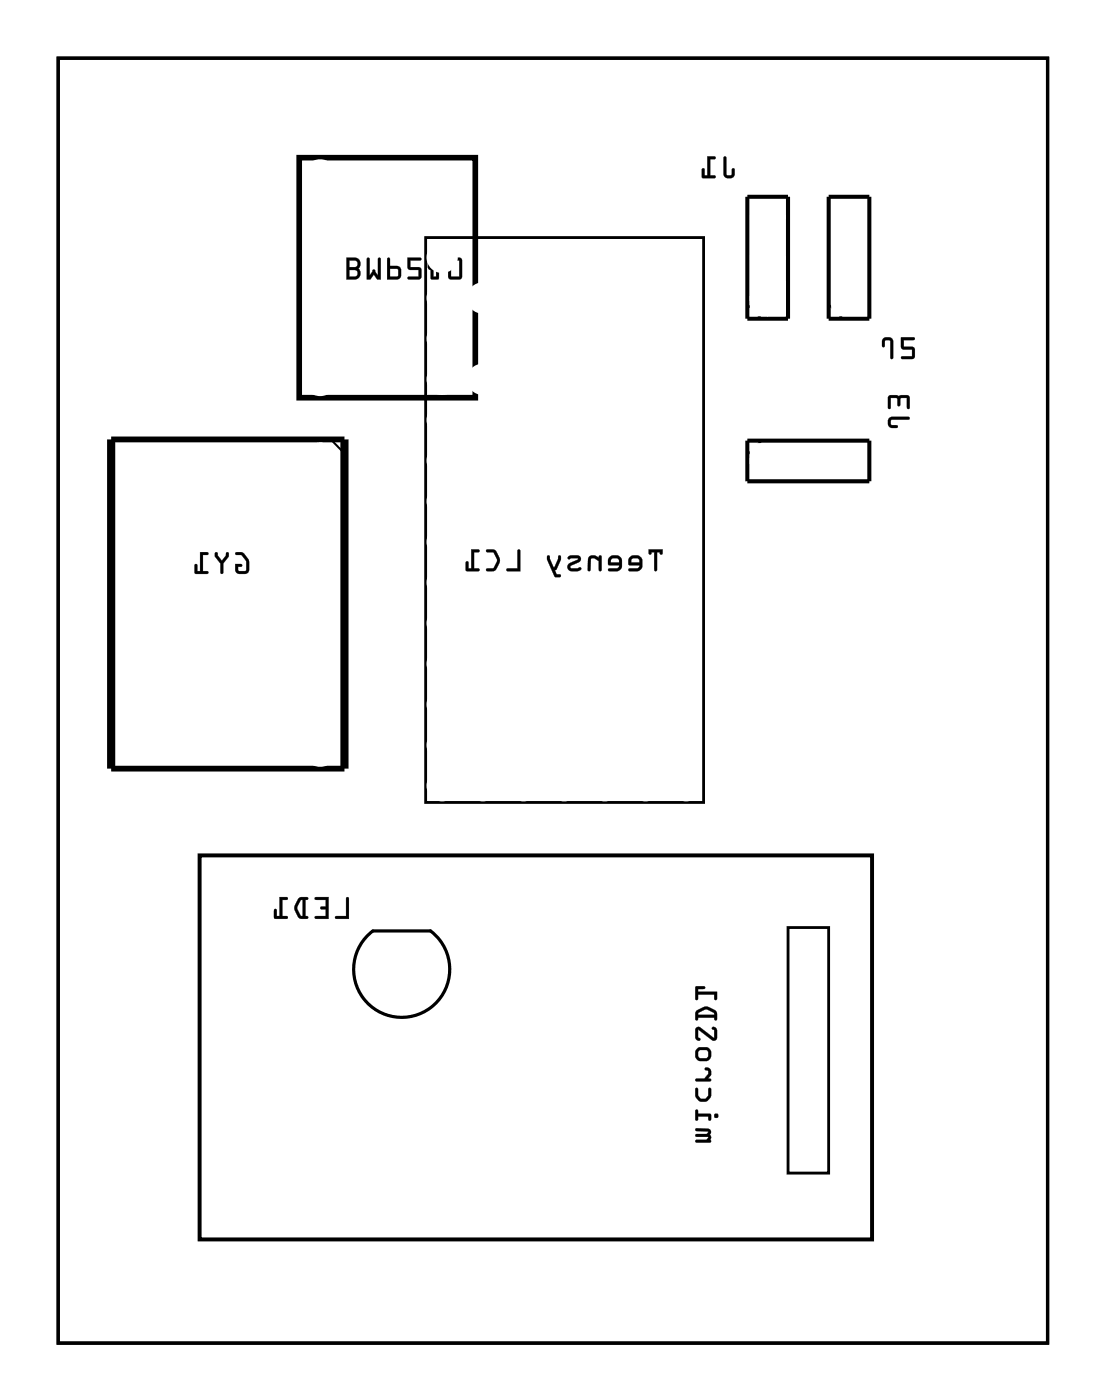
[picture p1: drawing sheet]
<svg xmlns="http://www.w3.org/2000/svg" width="69mm" height="87mm" viewBox="0 0 69 87" stroke-linecap="round" stroke-linejoin="round" font-family="sans-serif">
<path d="M3.6 3.6h61.8v80.3h-61.8zM22.8 58.7l.5-.5h3.6a3 3 0 0 1 .6 4.2 3 3 0 0 1-4.3 .5 3 3 0 0 1-.4-4.2z" fill="none" stroke="#000" stroke-width=".2"/>
<g fill="#000">
<path d="M21.6 16.1v1.4h.6a.4 .4 0 0 0 .3-.3 .4 .4 0 0 0-.1-.4l.1-.3a.37 .37 0 0 0-.3-.4zM21.6 16.1h.6a.39 .39 0 0 1 .3 .3 .39 .39 0 0 1-.1 .4 .39 .39 0 0 1 .1 .4 .39 .39 0 0 1-.3 .3h-.6zM21.8 16.3h.4a.2 .2 0 0 1 .1 .2 .2 .2 0 0 1-.1 .2h-.4zM21.8 16.3v.4h.4a.22 .22 0 0 0 .1-.2 .22 .22 0 0 0-.1-.2zM21.8 16.9h.4a.2 .2 0 0 1 .1 .2 .2 .2 0 0 1-.1 .2h-.4zM21.8 16.9v.4h.4a.22 .22 0 0 0 .1-.2 .22 .22 0 0 0-.1-.2zM22.9 16.1v1.4h.2l.2-.3 .3 .3h.2v-1.3a.1 .1 0 0 0-.1-.1 .1 .1 0 0 0-.1 .1v1l-.2-.2a.1 .1 0 0 0 0-.2 .11 .11 0 0 0-.1 .2l-.2 .2v-1l-.1-.1zM22.9 16.1l.2 .1v1l.2-.3 .3 .3v-1l.1-.1 .1 .1v1.3h-.2l-.3-.4-.2 .4h-.2zM24.2 16.1v1.4h.7l.1-.2v-.5l-.1-.2h-.5v-.4zM24.2 16.1l.1 .1 .1 .4h.5l.1 .2v.5l-.1 .1-.7 .1zM24.4 16.8h.4v.5h-.4zM24.4 16.8v.5h.5v-.5zM25.4 16.1l.1 .7 .6 .1v.4h-.6a.1 .1 0 0 0-.1 .1 .1 .1 0 0 0 .1 .1h.6l.2-.1v-.7h-.7v-.4h.6a.1 .1 0 0 0 .1-.1 .1 .1 0 0 0-.1-.1zM25.5 16.1l.8 .1-.1 .1h-.6v.4h.5l.2 .1v.5l-.1 .1h-.7v-.1h.7v-.4l-.7-.1zM26.8 16.1l-.1 .6 .2 .2v.5l.5 .1v-.6l.2-.2v-.5l-.2-.1zM26.8 16.2l.6-.1 .2 .1v.5l-.2 .2v.5h-.5v-.5l-.2-.2zM26.9 16.3h.5v.4h-.5zM26.9 16.3v.4h.5v-.4zM27.1 16.9h.1v.4h-.1zM27.1 16.9v.4h.2v-.4zM28 16.1v1.3l.2 .1h.6l.1-.2v-1.1l-.2-.1zM28.1 16.2l.6-.1 .1 .1 .1 1.1-.2 .1-.5 .1-.2-.1zM28.2 16.3h.5v1h-.5zM28.2 16.3v1h.5v-1z"/>
<path d="M21.6 16.1v1.4h.6a.39 .39 0 0 0 .3-.3 .39 .39 0 0 0-.1-.4l.1-.3a.36 .36 0 0 0-.3-.4zM21.8 16.3h.4a.21 .21 0 0 1 .1 .2 .21 .21 0 0 1-.1 .2h-.4zM21.8 16.9h.4a.21 .21 0 0 1 .1 .2 .21 .21 0 0 1-.1 .2h-.4zM22.9 16.1v1.4h.2l.2-.3 .3 .3h.2l-.1-1.4-.1 .1v1l-.2-.2a.11 .11 0 0 0-.1-.2 .1 .1 0 0 0 0 .2l-.2 .2v-1zM24.2 16.1v1.4l.7-.1 .1-.1v-.5l-.1-.2h-.5v-.4zM24.4 16.8h.4v.5h-.4zM25.5 16.1v.7l.6 .1v.4h-.6v.1l.7 .1 .1-.2v-.5l-.2-.1h-.5v-.4h.6l.1-.1zM26.8 16.2l-.1 .5 .2 .2v.5l.5 .1v-.6l.2-.2v-.5l-.2-.1zM26.9 16.3h.5v.4h-.5zM27.1 16.9h.1v.4h-.1zM28 16.2v1.2l.2 .1h.6l.1-.2-.1-1.1-.1-.1zM28.2 16.3h.5v1h-.5z"/>
<path d="M45.2 9.8v1.1a.36 .36 0 0 0 .3 .2 .36 .36 0 0 0 .4-.2v-.3l-.1-.1-.1 .1v.3h-.3v-1zM44.2 9.8v1.2h-.2v-.4l-.1-.1-.1 .6h.9v-.1h-.3v-1l.3-.1v-.1z"/>
<path d="M45.2 9.8v1.1a.37 .37 0 0 0 .3 .3 .37 .37 0 0 0 .4-.3v-.3a.1 .1 0 0 0-.1-.1 .1 .1 0 0 0-.1 .1v.3h-.3v-1zM45.2 9.8l.2 .1v1h.3l.1-.4 .1 .1v.3a.35 .35 0 0 1-.4 .2 .35 .35 0 0 1-.3-.2zM44.2 9.8v1.2h-.2v-.4a.1 .1 0 0 0-.1-.1 .1 .1 0 0 0-.1 .1l.1 .5h.7a.1 .1 0 0 0 .1-.1 .1 .1 0 0 0-.1 0h-.2v-1h.2a.1 .1 0 0 0 .1-.1 .1 .1 0 0 0-.1-.1zM44.2 9.8h.5l-.1 .1h-.2v1.1h.2v.1h-.8l.1-.6 .1 .1v.4h.2z"/>
<path d="M14.7 34.5v.2h.4l.3 .4v.5l-.1 .1-.4-.1v-.2h.2v-.1l-.4-.1 .1 .6 .2 .1 .4-.1 .2-.2a.92 .92 0 0 0-.6-1.1zM13.4 34.5v.3l.4 .4v.6l.1 .1v-.7l.4-.4v-.2l-.2-.1v.2l-.2 .3-.3-.3v-.2zM12.5 34.5v1.2h-.2v-.4h-.1v.5l.8 .1v-.2h-.3v-1h.3v-.1z"/>
<path d="M14.7 34.5v.2h.4l.2 .3 .1 .7h-.5v-.3h.1a.1 .1 0 0 0 .1-.1 .1 .1 0 0 0-.1-.1h-.3l.1 .6 .2 .1 .5-.1 .1-.2-.1-.7-.3-.4zM14.7 34.5h.3l.2 .1a.9 .9 0 0 1 .2 1.2h-.5l-.2-.1v-.5l.4 .1v.1h-.2v.3h.4l.1-.1v-.6l-.3-.3h-.4zM13.4 34.5v.3l.4 .4v.6a.1 .1 0 0 0 .1 .1 .1 .1 0 0 0 .1-.1l-.1-.6 .4-.4v-.2a.1 .1 0 0 0-.1-.1 .1 .1 0 0 0-.1 .1v.1l-.2 .3-.3-.3v-.2zM13.5 34.5h.1v.2l.3 .4 .2-.4v-.2l.2 .1v.2l-.4 .4v.7l-.1-.1v-.6l-.4-.4zM12.5 34.5v1.2h-.2v-.4a.1 .1 0 0 0-.1-.1 .1 .1 0 0 0-.1 .1l.1 .5 .7 .1a.1 .1 0 0 0 .1-.1 .1 .1 0 0 0-.1-.1h-.2v-1h.2a.1 .1 0 0 0 .1-.1 .1 .1 0 0 0-.1-.1zM12.5 34.5l.5 .1v.1h-.3v1h.3v.2l-.8-.1v-.5h.1v.4h.2z"/>
<path d="M40.5 34.3l.1 .4 .1-.1v-.1h.2v1.1l.1 .1v-1.2h.2v.1l.1 .1 .1-.4zM39.3 34.8l-.1 .2 .1 .3 .6 .1-.1 .1h-.5v.2l.7-.1 .1-.2v-.5l-.3-.2h-.3zM39.5 34.9h.3l.1 .3h-.5zM38.1 34.8l-.1 .2v.3l.7 .1-.1 .1h-.6v.2l.7-.1 .1-.2v-.5l-.3-.2h-.3zM38.2 34.9h.4l.1 .3h-.5zM36.8 34.8l-.1 .2v.7l.2-.1v-.6l.1-.1 .4 .2v.5l.2 .1v-1h-.2v.2l-.3-.2zM35.5 34.8a.12 .12 0 0 0 .1 .2 .12 .12 0 0 0 .1-.1h.4l-.5 .3a.27 .27 0 0 0-.2 .3 .27 .27 0 0 0 .3 .2l.6-.1v-.1h-.2h-.5l.1-.2 .5-.2a.22 .22 0 0 0 .1-.2 .22 .22 0 0 0-.2-.2h-.4zM34.2 34.7v.3l.4 1 .4 .1v-.2h-.2l-.1-.3h.1l.2-.6v-.2h-.1l-.3 .6-.3-.6zM32.3 34.4v1.1h-.6v.2h.8v-1.3zM30.4 34.4v.1h.4l.3 .5-.3 .5h-.4v.1v.1a.6 .6 0 0 0 .8-.6v-.3l-.2-.4-.2-.1zM29.4 34.3v1.2h-.1v-.4h-.2v.5l.8 .1v-.2h-.3v-1h.3l.1-.1z"/>
<path d="M40.5 34.3v.3a.1 .1 0 0 0 .1 .1 .11 .11 0 0 0 .1-.2h.2v1.1a.1 .1 0 0 0 .1 .1 .1 .1 0 0 0 0-.1v-1.1h.2a.11 .11 0 0 0 0 .2 .11 .11 0 0 0 .2-.1v-.3zM40.5 34.3h.9l-.1 .3-.1-.1h-.2v1.2l-.1-.1v-1.1h-.2l-.1 .1zM39.3 34.8l-.1 .2 .1 .3h.6l-.1 .2h-.5a.1 .1 0 0 0-.1 .1 .1 .1 0 0 0 .1 .1h.5l.2-.1 .1-.1v-.5l-.2-.3h-.4zM39.3 34.8l.2-.1h.3l.3 .2v.5l-.2 .2-.6 .1v-.2h.5l.1-.1v-.1h-.6v-.3zM39.5 34.9h.3l.1 .3h-.5zM39.5 34.9l-.1 .3h.5l-.1-.3zM38.1 34.8l-.1 .2v.3h.7l-.2 .2h-.4a.1 .1 0 0 0-.1 .1 .1 .1 0 0 0 .1 .1h.5l.1-.1 .1-.1 .1-.5-.3-.3h-.3zM38.1 34.8l.1-.1h.3l.3 .2v.5l-.1 .2-.7 .1v-.2h.6l.1-.1v-.1h-.7v-.3zM38.2 34.9h.4l.1 .3h-.5zM38.2 34.9l-.1 .3h.6l-.1-.3zM36.8 34.8l-.1 .8a.09 .09 0 0 0 .1 .1 .09 .09 0 0 0 .1-.1v-.6l.2-.1 .3 .2v.5a.1 .1 0 0 0 .1 .1 .1 .1 0 0 0 .1-.1v-.8a.1 .1 0 0 0-.1-.1 .11 .11 0 0 0-.1 .2l-.3-.2zM36.8 34.8l.3-.1 .3 .2v-.2h.1v1l-.1-.1v-.5l-.3-.2h-.2v.7l-.2 .1v-.7zM35.5 34.8a.12 .12 0 0 0 0 .2 .12 .12 0 0 0 .2-.1h.4l-.5 .3a.28 .28 0 0 0-.2 .3 .28 .28 0 0 0 .3 .2l.6-.1a.12 .12 0 0 0-.1-.1 .12 .12 0 0 0-.1 0h-.4l-.1-.1 .7-.3v-.3l-.1-.1a.71 .71 0 0 0-.7 .1zM35.5 34.8l.2-.1h.4a.22 .22 0 0 1 .2 .2 .22 .22 0 0 1-.1 .2l-.5 .2-.1 .2h.5h.2v.1l-.3 .1h-.4l-.1-.2v-.2l.6-.4h-.4a.1 .1 0 0 1-.2 0 .09 .09 0 0 1 0-.1zM34.2 34.7v.3l.4 1 .3 .1a.1 .1 0 0 0 .1-.1 .1 .1 0 0 0-.1-.1h-.1l-.1-.3h.1l.2-.8a.1 .1 0 0 0-.1-.1 .1 .1 0 0 0 0 .1l-.3 .6-.3-.6zM34.2 34.7l.1 .1 .3 .7 .3-.7h.1v.2l-.2 .6h-.2l.2 .3h.2v.2l-.4-.1-.4-1zM32.3 34.4v1.1h-.6a.1 .1 0 0 0-.1 .1 .1 .1 0 0 0 .1 .1h.8v-1.3zM32.4 34.4h.1v1.3h-.8v-.2h.6zM30.4 34.4v.1h.4l.2 .5-.2 .5h-.4a.1 .1 0 0 0-.1 .1 .1 .1 0 0 0 .1 .1l.6-.1 .2-.6-.3-.6zM30.4 34.4h.5l.3 .4a.83 .83 0 0 1-.4 .9h-.4v-.1v-.1h.4l.2-.4v-.2l-.2-.4h-.4zM29.4 34.3v1.2h-.1v-.3a.1 .1 0 0 0-.1-.1 .1 .1 0 0 0-.1 .1v.5h.8a.1 .1 0 0 0 .1-.1 .1 .1 0 0 0-.1-.1h-.3v-1h.3a.1 .1 0 0 0 .1-.1 .1 .1 0 0 0-.1-.1zM29.4 34.3l.5 .1v.1h-.3v1h.3v.2l-.8-.1v-.5h.1l.1 .4h.1z"/>
<path d="M55.2 21.1l-.1 .5a.1 .1 0 0 0 .1 .1 .1 .1 0 0 0 .1-.1v-.3h.3v1.1a.1 .1 0 0 0 .1 0 .1 .1 0 0 0 .1 0v-1.2l-.3-.1zM55.2 21.2l.3-.1 .3 .1-.1 1.2h-.1v-1.1h-.3v.3l-.2 .1v-.4zM56.3 21.1v.7h.7v.5h-.6a.1 .1 0 0 0-.1 .1 .1 .1 0 0 0 .1 0h.6l.1-.1v-.6h-.6v-.4h.6a.1 .1 0 0 0 .1-.1 .1 .1 0 0 0-.1-.1zM56.3 21.1h.8v.1h-.7v.5h.6l.1 .1v.5l-.1 .1h-.7l.1-.1h.6v-.5h-.7z"/>
<path d="M55.2 21.2l-.1 .1v.4l.2-.1v-.3h.3v1.1h.1l.1-1.2-.3-.1zM56.3 21.1v.7h.7v.5h-.6l-.1 .1h.7l.1-.1v-.5l-.1-.1h-.5v-.4h.6v-.2z"/>
<path d="M55.5 26.1v.5l.2 .1h.3h.1l-.1-.1-.3-.1v-.3h1l.1-.1-.1-.1h-1zM55.5 24.7v.9l.1-.1v-.6h.4l.1 .4v.1l.1-.1 .1-.4h.3l.1 .6h.1v-.6l-.1-.2z"/>
<path d="M55.5 26.1v.2v.4l.5 .1a.1 .1 0 0 0 .1-.1 .1 .1 0 0 0-.1-.1l-.3-.1v-.2l1-.1a.1 .1 0 0 0 .1-.1 .1 .1 0 0 0-.1-.1h-1zM55.5 26.1h.2h1h.1l-.1 .1h-1v.3l.4 .2h-.1h-.3l-.2-.1zM55.5 24.7v.8a.1 .1 0 0 0 0 .1 .1 .1 0 0 0 .1-.1v-.6h.4v.4a.1 .1 0 0 0 .1 .1 .1 .1 0 0 0 .1-.1l.1-.4h.3v.6a.1 .1 0 0 0 .1 .1 .1 .1 0 0 0 .1-.1v-.6l-.1-.2zM55.5 24.8l1.2-.1 .1 .2v.6h-.1v-.6h-.4l-.1 .4-.1 .1v-.1l-.1-.4h-.4v.6h-.1z"/>
<path d="M21.6 56.1v1.1l-.6 .1v.1h.8v-1.3zM19.7 56.1v.1h.6v.5h-.2h-.1l.1 .1h.2v.4h-.6v.2h.8v-1.3zM18.6 56.1a.81 .81 0 0 0 0 1.2l.6 .1 .1-.1-.2-.1v-1h.1v-.1h-.4zM18.8 56.2h.1v1h-.1l-.2-.5zM17.5 56.1v1.1h-.2v-.3l-.1-.1-.1 .6h.8v-.1l-.3-.1v-1h.3l.1-.1z"/>
<path d="M21.6 56.1v1.1h-.6a.1 .1 0 0 0-.1 .1 .1 .1 0 0 0 .1 .1h.8v-1.3zM21.6 56.1h.2v1.3h-.8v-.1h.6zM19.7 56.1v.1h.6v.5l-.2-.1a.1 .1 0 0 0-.1 .1 .1 .1 0 0 0 .1 .1h.2v.4h-.6a.1 .1 0 0 0-.1 .1 .1 .1 0 0 0 .1 .1h.8v-1.3zM19.7 56.1h.8v1.3h-.8v-.1h.7v-.5h-.3l-.1-.1h.1h.3v-.5h-.7zM18.6 56.1l-.2 .6v.2l.3 .5h.5a.1 .1 0 0 0 .1-.1 .1 .1 0 0 0-.1-.1h-.1v-1h.1a.1 .1 0 0 0 .1-.1 .1 .1 0 0 0-.1 0zM18.7 56.2l.1-.1h.4v.1h-.1v1.1h.1v.1h-.5l-.3-.5v-.3zM18.8 56.3l.1-.1v1h-.1l-.2-.5zM18.8 56.2l-.2 .5 .2 .5 .1 .1v-1.1zM17.5 56.1v1.1h-.2v-.3a.1 .1 0 0 0-.1-.1 .1 .1 0 0 0-.1 .1v.5h.8a.1 .1 0 0 0 .1-.1 .1 .1 0 0 0-.1-.1h-.3v-1h.3a.1 .1 0 0 0 .1-.1 .1 .1 0 0 0-.1 0zM17.5 56.1h.5l-.1 .1h-.3v1.1h.3v.1h-.8l.1-.6 .1 .1v.4h.2z"/>
<path d="M43.5 70.5v.2h.7l-.1 .2h-.6v.1l.7 .1-.1 .1h-.6v.2h.9v-.8zM43.5 69.4v.6h.1v-.2h.6l.1 .2h.1v-.4h-.8v-.2zM44.6 69.7a.15 .15 0 0 0 .3 0 .15 .15 0 0 0-.3 0zM43.5 68l-.1 .4a.5 .5 0 0 0 .5 .5 .5 .5 0 0 0 .5-.5v-.4h-.1l-.1 .5-.1 .2h-.3l-.2-.2v-.5zM44 66.7v.2h.2v.2l-.2 .3h-.5v.2h.9v-.2h-.2l.2-.2a.33 .33 0 0 0 0-.3 .33 .33 0 0 0-.3-.2zM43.4 65.8a.5 .5 0 0 0 1 0 .5 .5 0 0 0-1 0zM43.7 65.6h.4l.1 .2v.2l-.1 .1h-.4l-.1-.1zM43.5 64.2l-.1 .6 .2 .2h.2l-.2-.2v-.5l.9 .7 .3-.1v-.5l-.2-.2-.1 .1 .1 .1v.5l-.9-.7zM43.5 63.2l-.1 .5 .1 .1 .1-.2h1v.1l.1 .1v-.6a.8 .8 0 0 0-1.1-.1zM43.6 63.3l.5-.2 .5 .2v.1h-1zM43.5 61.7v.8l.1-.1v-.2h1v.2h.2v-.4h-1.2v-.2h.4v-.1z"/>
<path d="M43.4 70.5l.1 .2h.7l-.1 .2h-.6a.1 .1 0 0 0-.1 .1 .1 .1 0 0 0 .1 .1h.7l-.1 .1h-.6a.1 .1 0 0 0-.1 .1 .1 .1 0 0 0 .1 .1h.9v-.3l-.1-.2a.21 .21 0 0 0 .1-.2 .21 .21 0 0 0-.2-.2zM43.5 70.5h.7a.21 .21 0 0 1 .2 .2 .21 .21 0 0 1-.1 .2l.1 .2v.3h-.9v-.2h.6l.2-.1-.8-.1v-.1h.6l.2-.2h-.8zM43.4 69.4v.5a.1 .1 0 0 0 .1 .1 .1 .1 0 0 0 .1-.1v-.1h.6v.1a.1 .1 0 0 0 .1 .1 .1 .1 0 0 0 .1-.1v-.3h-.8v-.2zM43.5 69.4h.1v.2h.8v.4h-.1v-.2h-.7v.2h-.1zM44.6 69.7a.15 .15 0 0 0 .3 0 .15 .15 0 0 0-.3 0zM44.6 69.7a.15 .15 0 0 1 .3 0 .15 .15 0 0 1-.3 0zM43.4 68l.1 .6a.49 .49 0 0 0 .8 .1l.1-.2v-.4a.1 .1 0 0 0-.1-.1 .1 .1 0 0 0-.1 .1v.4l-.1 .2h-.3l-.2-.2v-.5zM43.5 68h.1v.5l.2 .2h.2l.2-.2 .1-.5h.1v.6l-.3 .2h-.4l-.3-.3zM44 66.7v.1l.2 .1v.2l-.2 .3h-.5a.1 .1 0 0 0-.1 .1 .1 .1 0 0 0 .1 .1h.8a.1 .1 0 0 0 .1-.1 .1 .1 0 0 0-.1-.1h-.1l.2-.2a.33 .33 0 0 0 0-.4 .33 .33 0 0 0-.3-.1zM44.1 66.7a.33 .33 0 0 1 .3 .5l-.2 .2h.2v.2l-.9-.1v-.1h.5l.3-.3-.1-.2h-.1zM43.4 65.8a.51 .51 0 0 0 1 0 .51 .51 0 0 0-1 0zM43.4 65.8a.5 .5 0 0 1 1 0 .5 .5 0 0 1-1 0zM43.7 65.6l.5 .1v.3v.1h-.5l-.1-.1zM43.7 65.6l-.1 .4 .1 .1h.4h.1l.1-.3-.1-.2zM43.5 64.2l-.1 .7 .3 .1a.13 .13 0 0 0 0-.1 .13 .13 0 0 0-.1-.1v-.5l.9 .7a.21 .21 0 0 0 .3-.2v-.5l-.2-.1a.13 .13 0 0 0-.1 .1 .13 .13 0 0 0 .1 .1v.5l-.8-.7zM43.5 64.2h.2l.9 .7v-.5l-.1-.1 .1-.1 .2 .1v.5a.2 .2 0 0 1-.3 .2l-.9-.7v.5l.1 .2h-.2l-.1-.2zM43.5 63.2l-.1 .5a.1 .1 0 0 0 .1 .1 .1 .1 0 0 0 .1-.1v-.1h1v.1a.1 .1 0 0 0 .1 .1 .1 .1 0 0 0 .1-.1v-.5l-.5-.3h-.3zM43.5 63.2l.4-.3h.4l.4 .3 .1 .5h-.2v-.1h-1v.1l-.1 .1-.1-.4zM43.6 63.3l.5-.2 .5 .2v.1h-1zM43.6 63.3v.1h1v-.1l-.4-.2zM43.4 61.6v.8a.1 .1 0 0 0 .1 .1 .1 .1 0 0 0 .1-.1v-.2h1v.2a.1 .1 0 0 0 .1 .1 .1 .1 0 0 0 .1-.1v-.4h-1.2v-.2h.4a.1 .1 0 0 0 .1-.1 .1 .1 0 0 0-.1-.1zM43.5 61.7h.5v.1h-.4v.2h1.2v.4h-.2v-.3h-1v.3l-.1 .1z"/>
<path d="M3.6 3.6v80.3h61.8v-80.3zM3.6 3.6h61.8v80.3h-61.8z"/>
</g>
<path d="M26.6 14.8h17.3v35.3h-17.3zM49.2 58h2.6v15.3h-2.6z" fill="none" stroke="#000" stroke-width=".18"/>
<path d="M18.7 9.9h11v15h-11z" fill="none" stroke="#000" stroke-width=".35"/>
<path d="M46.7 12.3h2.5v7.6h-2.5zM51.8 12.3h2.5v7.6h-2.5zM46.7 27.5h7.6v2.6h-7.6zM12.5 53.5h42v24h-42z" fill="none" stroke="#000" stroke-width=".25"/>
<path d="M46.7 19l.9 .9M51.8 19l.8 .9M47.6 27.5l-.9 .9" fill="none" stroke="#000" stroke-width=".13"/>
<path d="M6.9 27.5h14.6v20.5h-14.6z" fill="none" stroke="#000" stroke-width=".43"/>
<path d="M20.7 27.5l.8 .8" fill="none" stroke="#000" stroke-width=".12"/>
<circle cx="27.6" cy="49.1" r=".67" fill="#fff"/>
<circle cx="27.6" cy="49.1" r=".67" fill="none" stroke="#fff" stroke-width=".61" stroke-linecap="butt"/>
<circle cx="27.6" cy="46.6" r=".67" fill="#fff"/>
<circle cx="27.6" cy="46.6" r=".67" fill="none" stroke="#fff" stroke-width=".61" stroke-linecap="butt"/>
<circle cx="27.6" cy="44" r=".67" fill="#fff"/>
<circle cx="27.6" cy="44" r=".67" fill="none" stroke="#fff" stroke-width=".61" stroke-linecap="butt"/>
<circle cx="27.6" cy="41.5" r=".67" fill="#fff"/>
<circle cx="27.6" cy="41.5" r=".67" fill="none" stroke="#fff" stroke-width=".61" stroke-linecap="butt"/>
<circle cx="27.6" cy="38.9" r=".67" fill="#fff"/>
<circle cx="27.6" cy="38.9" r=".67" fill="none" stroke="#fff" stroke-width=".61" stroke-linecap="butt"/>
<circle cx="27.6" cy="36.4" r=".67" fill="#fff"/>
<circle cx="27.6" cy="36.4" r=".67" fill="none" stroke="#fff" stroke-width=".61" stroke-linecap="butt"/>
<circle cx="27.6" cy="33.9" r=".67" fill="#fff"/>
<circle cx="27.6" cy="33.9" r=".67" fill="none" stroke="#fff" stroke-width=".61" stroke-linecap="butt"/>
<circle cx="27.6" cy="31.3" r=".67" fill="#fff"/>
<circle cx="27.6" cy="31.3" r=".67" fill="none" stroke="#fff" stroke-width=".61" stroke-linecap="butt"/>
<circle cx="27.6" cy="28.8" r=".67" fill="#fff"/>
<circle cx="27.6" cy="28.8" r=".67" fill="none" stroke="#fff" stroke-width=".61" stroke-linecap="butt"/>
<circle cx="27.6" cy="26.2" r=".67" fill="#fff"/>
<circle cx="27.6" cy="26.2" r=".67" fill="none" stroke="#fff" stroke-width=".61" stroke-linecap="butt"/>
<circle cx="27.6" cy="23.7" r=".67" fill="#fff"/>
<circle cx="27.6" cy="23.7" r=".67" fill="none" stroke="#fff" stroke-width=".61" stroke-linecap="butt"/>
<circle cx="27.6" cy="21.2" r=".67" fill="#fff"/>
<circle cx="27.6" cy="21.2" r=".67" fill="none" stroke="#fff" stroke-width=".61" stroke-linecap="butt"/>
<circle cx="27.6" cy="18.6" r=".67" fill="#fff"/>
<circle cx="27.6" cy="18.6" r=".67" fill="none" stroke="#fff" stroke-width=".61" stroke-linecap="butt"/>
<circle cx="27.6" cy="16.1" r=".67" fill="#fff"/>
<circle cx="27.6" cy="16.1" r=".67" fill="none" stroke="#fff" stroke-width=".61" stroke-linecap="butt"/>
<circle cx="30.1" cy="18.6" r=".67" fill="#fff"/>
<circle cx="30.1" cy="18.6" r=".67" fill="none" stroke="#fff" stroke-width=".61" stroke-linecap="butt"/>
<circle cx="30.1" cy="26.2" r=".67" fill="#fff"/>
<circle cx="30.1" cy="26.2" r=".67" fill="none" stroke="#fff" stroke-width=".61" stroke-linecap="butt"/>
<circle cx="30.1" cy="23.7" r=".67" fill="#fff"/>
<circle cx="30.1" cy="23.7" r=".67" fill="none" stroke="#fff" stroke-width=".61" stroke-linecap="butt"/>
<circle cx="42.9" cy="49.1" r=".67" fill="#fff"/>
<circle cx="42.9" cy="49.1" r=".67" fill="none" stroke="#fff" stroke-width=".61" stroke-linecap="butt"/>
<path d="M26.3 13.8h.1" fill="none" stroke="#fff" stroke-width=".25"/>
<circle cx="42.9" cy="46.6" r=".67" fill="#fff"/>
<circle cx="42.9" cy="46.6" r=".67" fill="none" stroke="#fff" stroke-width=".61" stroke-linecap="butt"/>
<circle cx="42.9" cy="44" r=".67" fill="#fff"/>
<circle cx="42.9" cy="44" r=".67" fill="none" stroke="#fff" stroke-width=".61" stroke-linecap="butt"/>
<circle cx="42.9" cy="41.5" r=".67" fill="#fff"/>
<circle cx="42.9" cy="41.5" r=".67" fill="none" stroke="#fff" stroke-width=".61" stroke-linecap="butt"/>
<circle cx="42.9" cy="38.9" r=".67" fill="#fff"/>
<circle cx="42.9" cy="38.9" r=".67" fill="none" stroke="#fff" stroke-width=".61" stroke-linecap="butt"/>
<circle cx="42.9" cy="36.4" r=".67" fill="#fff"/>
<circle cx="42.9" cy="36.4" r=".67" fill="none" stroke="#fff" stroke-width=".61" stroke-linecap="butt"/>
<circle cx="42.9" cy="33.9" r=".67" fill="#fff"/>
<circle cx="42.9" cy="33.9" r=".67" fill="none" stroke="#fff" stroke-width=".61" stroke-linecap="butt"/>
<circle cx="42.9" cy="31.3" r=".67" fill="#fff"/>
<circle cx="42.9" cy="31.3" r=".67" fill="none" stroke="#fff" stroke-width=".61" stroke-linecap="butt"/>
<circle cx="42.9" cy="28.8" r=".67" fill="#fff"/>
<circle cx="42.9" cy="28.8" r=".67" fill="none" stroke="#fff" stroke-width=".61" stroke-linecap="butt"/>
<circle cx="42.9" cy="26.2" r=".67" fill="#fff"/>
<circle cx="42.9" cy="26.2" r=".67" fill="none" stroke="#fff" stroke-width=".61" stroke-linecap="butt"/>
<circle cx="42.9" cy="23.7" r=".67" fill="#fff"/>
<circle cx="42.9" cy="23.7" r=".67" fill="none" stroke="#fff" stroke-width=".61" stroke-linecap="butt"/>
<circle cx="42.9" cy="21.2" r=".67" fill="#fff"/>
<circle cx="42.9" cy="21.2" r=".67" fill="none" stroke="#fff" stroke-width=".61" stroke-linecap="butt"/>
<circle cx="42.9" cy="18.6" r=".67" fill="#fff"/>
<circle cx="42.9" cy="18.6" r=".67" fill="none" stroke="#fff" stroke-width=".61" stroke-linecap="butt"/>
<circle cx="42.9" cy="16.1" r=".67" fill="#fff"/>
<circle cx="42.9" cy="16.1" r=".67" fill="none" stroke="#fff" stroke-width=".61" stroke-linecap="butt"/>
<circle cx="30.1" cy="28.8" r=".67" fill="#fff"/>
<circle cx="30.1" cy="28.8" r=".67" fill="none" stroke="#fff" stroke-width=".61" stroke-linecap="butt"/>
<circle cx="37.8" cy="49.1" r=".67" fill="#fff"/>
<circle cx="37.8" cy="49.1" r=".67" fill="none" stroke="#fff" stroke-width=".61" stroke-linecap="butt"/>
<circle cx="40.3" cy="49.1" r=".67" fill="#fff"/>
<circle cx="40.3" cy="49.1" r=".67" fill="none" stroke="#fff" stroke-width=".61" stroke-linecap="butt"/>
<circle cx="35.2" cy="49.1" r=".67" fill="#fff"/>
<circle cx="35.2" cy="49.1" r=".67" fill="none" stroke="#fff" stroke-width=".61" stroke-linecap="butt"/>
<circle cx="30.2" cy="49.1" r=".67" fill="#fff"/>
<circle cx="30.2" cy="49.1" r=".67" fill="none" stroke="#fff" stroke-width=".61" stroke-linecap="butt"/>
<circle cx="32.7" cy="49.1" r=".67" fill="#fff"/>
<circle cx="32.7" cy="49.1" r=".67" fill="none" stroke="#fff" stroke-width=".61" stroke-linecap="butt"/>
<circle cx="20" cy="21.2" r=".75" fill="#fff"/>
<circle cx="20" cy="21.2" r=".75" fill="none" stroke="#fff" stroke-width=".61" stroke-linecap="butt"/>
<circle cx="20" cy="18.6" r=".75" fill="#fff"/>
<circle cx="20" cy="18.6" r=".75" fill="none" stroke="#fff" stroke-width=".61" stroke-linecap="butt"/>
<circle cx="20" cy="16.1" r=".75" fill="#fff"/>
<circle cx="20" cy="16.1" r=".75" fill="none" stroke="#fff" stroke-width=".61" stroke-linecap="butt"/>
<circle cx="20" cy="13.5" r=".75" fill="#fff"/>
<circle cx="20" cy="13.5" r=".75" fill="none" stroke="#fff" stroke-width=".61" stroke-linecap="butt"/>
<circle cx="20" cy="11" r=".75" fill="#fff"/>
<circle cx="20" cy="11" r=".75" fill="none" stroke="#fff" stroke-width=".61" stroke-linecap="butt"/>
<circle cx="20" cy="23.7" r=".75" fill="#fff"/>
<circle cx="20" cy="23.7" r=".75" fill="none" stroke="#fff" stroke-width=".61" stroke-linecap="butt"/>
<circle cx="50.5" cy="72" r=".62" fill="#fff"/>
<circle cx="50.5" cy="72" r=".62" fill="none" stroke="#fff" stroke-width=".69" stroke-linecap="butt"/>
<circle cx="50.5" cy="69.4" r=".62" fill="#fff"/>
<circle cx="50.5" cy="69.4" r=".62" fill="none" stroke="#fff" stroke-width=".69" stroke-linecap="butt"/>
<circle cx="50.5" cy="66.9" r=".62" fill="#fff"/>
<circle cx="50.5" cy="66.9" r=".62" fill="none" stroke="#fff" stroke-width=".69" stroke-linecap="butt"/>
<circle cx="50.5" cy="64.4" r=".62" fill="#fff"/>
<circle cx="50.5" cy="64.4" r=".62" fill="none" stroke="#fff" stroke-width=".69" stroke-linecap="butt"/>
<circle cx="50.5" cy="61.8" r=".62" fill="#fff"/>
<circle cx="50.5" cy="61.8" r=".62" fill="none" stroke="#fff" stroke-width=".69" stroke-linecap="butt"/>
<circle cx="50.5" cy="59.3" r=".62" fill="#fff"/>
<circle cx="50.5" cy="59.3" r=".62" fill="none" stroke="#fff" stroke-width=".69" stroke-linecap="butt"/>
<path d="M52.3 17.9h1.5v1.5h-1.5z" fill="#fff"/>
<path d="M52.3 17.9h1.5v1.5h-1.5z" fill="none" stroke="#fff" stroke-width=".76" stroke-linecap="butt"/>
<circle cx="53" cy="18.6" r=".74" fill="#fff"/>
<circle cx="53" cy="18.6" r=".74" fill="none" stroke="#fff" stroke-width=".76" stroke-linecap="butt"/>
<circle cx="53" cy="16.1" r=".74" fill="#fff"/>
<circle cx="53" cy="16.1" r=".74" fill="none" stroke="#fff" stroke-width=".76" stroke-linecap="butt"/>
<circle cx="53" cy="13.6" r=".74" fill="#fff"/>
<circle cx="53" cy="13.6" r=".74" fill="none" stroke="#fff" stroke-width=".76" stroke-linecap="butt"/>
<circle cx="20" cy="28.8" r=".74" fill="#fff"/>
<circle cx="20" cy="28.8" r=".74" fill="none" stroke="#fff" stroke-width=".76" stroke-linecap="butt"/>
<circle cx="20" cy="31.3" r=".74" fill="#fff"/>
<circle cx="20" cy="31.3" r=".74" fill="none" stroke="#fff" stroke-width=".76" stroke-linecap="butt"/>
<circle cx="20" cy="33.9" r=".74" fill="#fff"/>
<circle cx="20" cy="33.9" r=".74" fill="none" stroke="#fff" stroke-width=".76" stroke-linecap="butt"/>
<circle cx="20" cy="36.4" r=".74" fill="#fff"/>
<circle cx="20" cy="36.4" r=".74" fill="none" stroke="#fff" stroke-width=".76" stroke-linecap="butt"/>
<circle cx="20" cy="28.8" r=".74" fill="#fff"/>
<circle cx="20" cy="28.8" r=".74" fill="none" stroke="#fff" stroke-width=".76" stroke-linecap="butt"/>
<circle cx="20" cy="31.3" r=".74" fill="#fff"/>
<circle cx="20" cy="31.3" r=".74" fill="none" stroke="#fff" stroke-width=".76" stroke-linecap="butt"/>
<circle cx="20" cy="33.9" r=".74" fill="#fff"/>
<circle cx="20" cy="33.9" r=".74" fill="none" stroke="#fff" stroke-width=".76" stroke-linecap="butt"/>
<circle cx="20" cy="36.4" r=".74" fill="#fff"/>
<circle cx="20" cy="36.4" r=".74" fill="none" stroke="#fff" stroke-width=".76" stroke-linecap="butt"/>
<circle cx="20" cy="46.8" r=".74" fill="#fff"/>
<circle cx="20" cy="46.8" r=".74" fill="none" stroke="#fff" stroke-width=".76" stroke-linecap="butt"/>
<circle cx="20" cy="44.3" r=".74" fill="#fff"/>
<circle cx="20" cy="44.3" r=".74" fill="none" stroke="#fff" stroke-width=".76" stroke-linecap="butt"/>
<circle cx="20" cy="41.7" r=".74" fill="#fff"/>
<circle cx="20" cy="41.7" r=".74" fill="none" stroke="#fff" stroke-width=".76" stroke-linecap="butt"/>
<circle cx="20" cy="39.2" r=".74" fill="#fff"/>
<circle cx="20" cy="39.2" r=".74" fill="none" stroke="#fff" stroke-width=".76" stroke-linecap="butt"/>
<path d="M47.2 17.9h1.5v1.5h-1.5z" fill="#fff"/>
<path d="M47.2 17.9h1.5v1.5h-1.5z" fill="none" stroke="#fff" stroke-width=".76" stroke-linecap="butt"/>
<circle cx="47.9" cy="18.6" r=".74" fill="#fff"/>
<circle cx="47.9" cy="18.6" r=".74" fill="none" stroke="#fff" stroke-width=".76" stroke-linecap="butt"/>
<circle cx="47.9" cy="16.1" r=".74" fill="#fff"/>
<circle cx="47.9" cy="16.1" r=".74" fill="none" stroke="#fff" stroke-width=".76" stroke-linecap="butt"/>
<circle cx="47.9" cy="13.6" r=".74" fill="#fff"/>
<circle cx="47.9" cy="13.6" r=".74" fill="none" stroke="#fff" stroke-width=".76" stroke-linecap="butt"/>
<path d="M47.2 28.1h1.5v1.4h-1.5z" fill="#fff"/>
<path d="M47.2 28.1h1.5v1.4h-1.5z" fill="none" stroke="#fff" stroke-width=".76" stroke-linecap="butt"/>
<circle cx="48" cy="28.8" r=".74" fill="#fff"/>
<circle cx="48" cy="28.8" r=".74" fill="none" stroke="#fff" stroke-width=".76" stroke-linecap="butt"/>
<circle cx="50.5" cy="28.8" r=".74" fill="#fff"/>
<circle cx="50.5" cy="28.8" r=".74" fill="none" stroke="#fff" stroke-width=".76" stroke-linecap="butt"/>
<circle cx="53" cy="28.8" r=".74" fill="#fff"/>
<circle cx="53" cy="28.8" r=".74" fill="none" stroke="#fff" stroke-width=".76" stroke-linecap="butt"/>
<circle cx="25.1" cy="61.8" r=".6" fill="#fff"/>
<circle cx="25.1" cy="61.8" r=".6" fill="none" stroke="#fff" stroke-width=".65" stroke-linecap="butt"/>
<path d="M24.5 61.2h1.2v1.2h-1.2z" fill="#fff"/>
<path d="M24.5 61.2h1.2v1.2h-1.2z" fill="none" stroke="#fff" stroke-width=".65" stroke-linecap="butt"/>
<circle cx="25.1" cy="59.3" r=".6" fill="#fff"/>
<circle cx="25.1" cy="59.3" r=".6" fill="none" stroke="#fff" stroke-width=".65" stroke-linecap="butt"/>
</svg>
